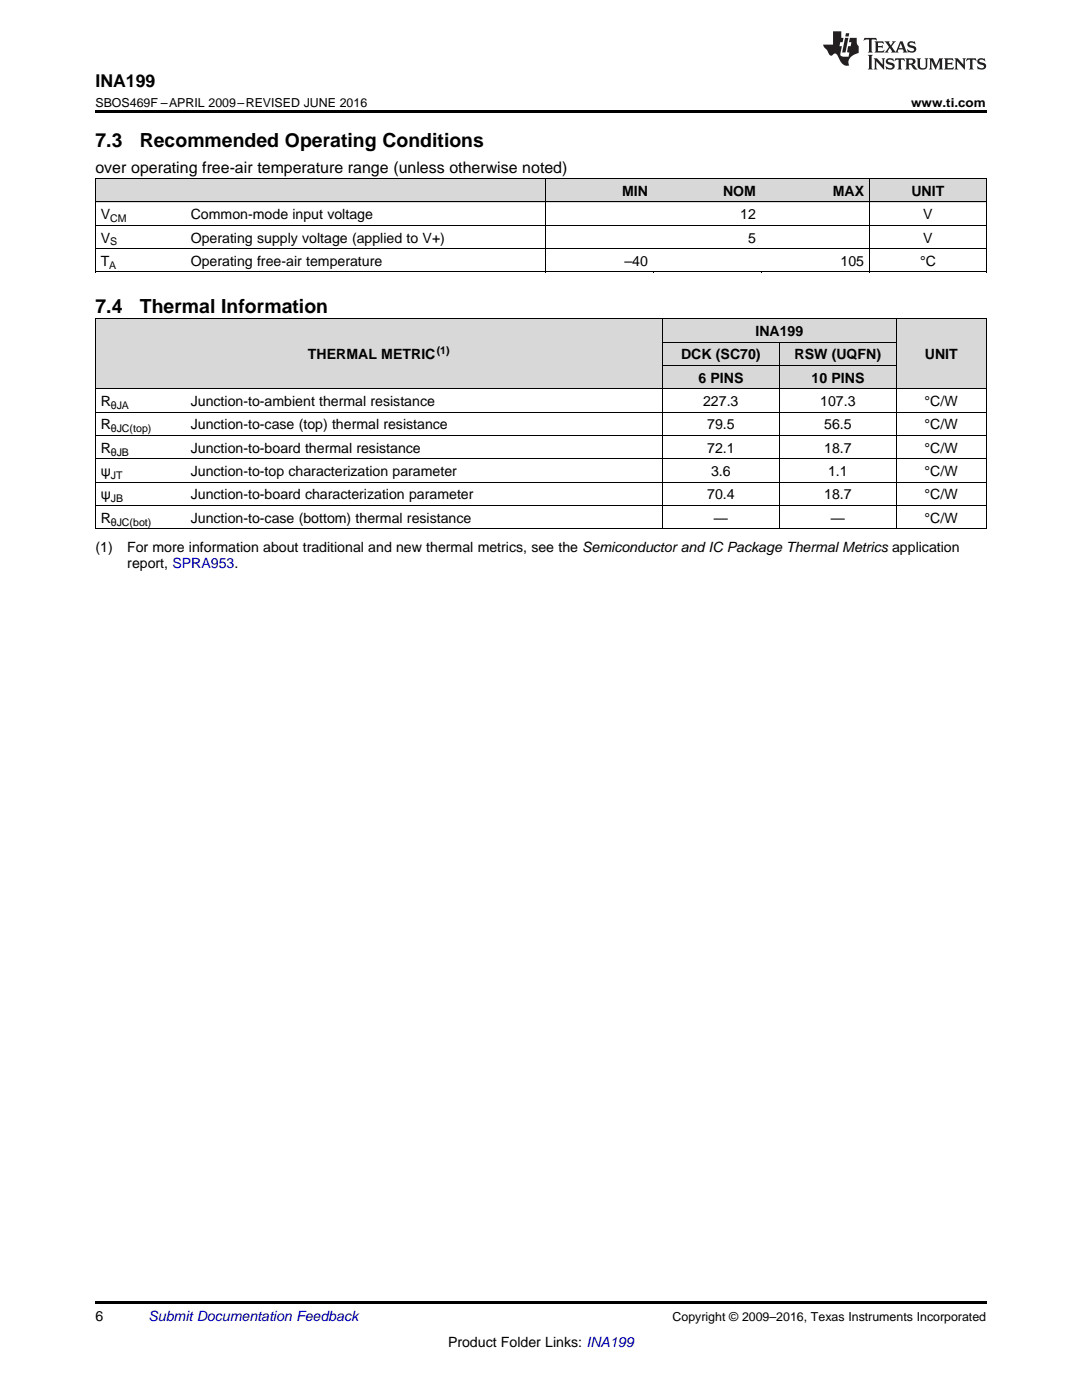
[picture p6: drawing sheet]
<svg xmlns="http://www.w3.org/2000/svg" width="216mm" height="279mm" viewBox="0 0 216 279" stroke-linecap="round" stroke-linejoin="round" font-family="sans-serif">
<defs><g id="words">
<g font-size="3.9">
<text x="19" y="29.3">7.3</text>
<text x="27.9" y="29.3">Recommended Operating Conditions</text>
<text x="19" y="62.4">7.4</text>
<text x="27.9" y="62.4">Thermal Information</text>
</g>
<text font-size="3.5" x="19" y="17.3">INA199</text>
<text font-size="3.2" x="19" y="34.4">over operating free-air temperature range (unless otherwise noted)</text>
<g font-size="2.8">
<text x="124.1" y="39.1">MIN</text>
<text x="144.3" y="39.1">NOM</text>
<text x="166.2" y="39.1">MAX</text>
<text x="181.9" y="39.1">UNIT</text>
<text x="20.1" y="43.7">V</text>
<text x="38.1" y="43.7">Common-mode input voltage</text>
<text x="147.7" y="43.7">12</text>
<text x="184.2" y="43.7">V</text>
<text x="20.1" y="48.4">V</text>
<text x="20.1" y="53.1">T</text>
<text x="38.1" y="48.4">Operating supply voltage (applied to V+)</text>
<text x="38.1" y="53.1">Operating free-air temperature</text>
<text x="124.6" y="53.1">–40</text>
<text x="149.3" y="48.4">5</text>
<text x="167.7" y="53.1">105</text>
<text x="183.6" y="53.1">°C</text>
<text x="184.2" y="48.4">V</text>
<text x="61.5" y="71.7">THERMAL METRIC</text>
<text x="135.9" y="71.7">DCK (SC70)</text>
<text x="150.7" y="67.1">INA199</text>
<text x="158.5" y="71.7">RSW (UQFN)</text>
<text x="184.5" y="71.7">UNIT</text>
<text x="139.3" y="76.4">6 PINS</text>
<text x="161.9" y="76.4">10 PINS</text>
<text x="20.1" y="81">R</text>
<text x="38.1" y="81">Junction-to-ambient thermal resistance</text>
<text x="140.3" y="81">227.3</text>
<text x="163.7" y="81">107.3</text>
<text x="184.5" y="81">°C/W</text>
<text x="20.1" y="85.7">R</text>
<text x="38.1" y="85.7">Junction-to-case (top) thermal resistance</text>
<text x="141.1" y="85.7">79.5</text>
<text x="164.5" y="85.7">56.5</text>
<text x="184.5" y="85.7">°C/W</text>
<text x="20.1" y="90.3">R</text>
<text x="20.1" y="95">ψ</text>
<text x="38.1" y="90.3">Junction-to-board thermal resistance</text>
<text x="38.1" y="95">Junction-to-top characterization parameter</text>
<text x="141.1" y="90.3">72.1</text>
<text x="141.9" y="95">3.6</text>
<text x="164.5" y="90.3">18.7</text>
<text x="165.2" y="95">1.1</text>
<text x="184.5" y="90.3">°C/W</text>
<text x="184.5" y="95">°C/W</text>
<text x="20.1" y="99.7">ψ</text>
<text x="38.1" y="99.7">Junction-to-board characterization parameter</text>
<text x="141.1" y="99.7">70.4</text>
<text x="164.5" y="99.7">18.7</text>
<text x="184.5" y="99.7">°C/W</text>
<text x="20.1" y="104.3">R</text>
<text x="38.1" y="104.3">Junction-to-case (bottom) thermal resistance</text>
<text x="142.4" y="104.3">—</text>
<text x="165.8" y="104.3">—</text>
<text x="184.5" y="104.3">°C/W</text>
<text x="19" y="110.2">(1)</text>
<text x="25.4" y="110.2">For more information about traditional and new thermal metrics, see the Semiconductor and IC Package Thermal Metrics application</text>
<text x="25.4" y="113.3">report, SPRA953.</text>
<text x="19" y="263.6">6</text>
<text x="89.4" y="268.9">Product Folder Links: INA199</text>
</g>
<text font-size="2.8" fill="#0000c8" x="29.6" y="263.6">Submit Documentation Feedback</text>
<g font-size="2.5">
<text x="19" y="21.4">SBOS469F –APRIL 2009–REVISED JUNE 2016</text>
<text x="181.8" y="21.4">www.ti.com</text>
<text x="134.2" y="263.6">Copyright © 2009–2016, Texas Instruments Incorporated</text>
</g>
<g font-size="2.1">
<text x="22" y="44.3">CM</text>
<text x="21.8" y="53.6">A</text>
<text x="22" y="49">S</text>
<text x="87.1" y="70.6">(1)</text>
<text x="22.1" y="81.6">θJA</text>
<text x="22.1" y="86.3">θJC(top)</text>
<text x="22.1" y="90.9">θJB</text>
<text x="22.1" y="95.6">JT</text>
<text x="22.1" y="100.2">JB</text>
<text x="22.1" y="104.9">θJC(bot)</text>
</g>
</g></defs>
<g fill="#d8d8d8">
<path d="M19 63.7h18v13.9h-18z"/>
<path d="M37 63.7h95.2v13.9h-95.2z"/>
<path d="M178.9 63.7h17.9v13.9h-17.9z"/>
<path d="M132.2 73h23.3v4.6h-23.3z"/>
<path d="M155.5 73h23.4v4.6h-23.4z"/>
<path d="M132.2 68.3h23.3v4.7h-23.3z"/>
<path d="M155.5 68.3h23.4v4.7h-23.4z"/>
<path d="M132.2 63.7h23.3v4.6h-23.3z"/>
<path d="M155.5 63.7h23.4v4.6h-23.4z"/>
<path d="M19 35.7h18v4.7h-18z"/>
<path d="M37 35.7h71.8v4.7h-71.8z"/>
<path d="M108.8 35.7h21.6v4.7h-21.6z"/>
<path d="M130.4 35.7h21.5v4.7h-21.5z"/>
<path d="M151.9 35.7h21.6v4.7h-21.6z"/>
<path d="M173.5 35.7h23.3v4.7h-23.3z"/>
</g>
<g fill="#000">
<path d="M19 22h177.8v.5h-177.8zM19 54.3h.2zM108.7 54.3h.1zM130.3 54.3h.1zM151.8 54.3h.1zM173.4 54.3h.1zM196.7 54.3h.1zM19 105.6h.2zM132.1 105.6h.1zM155.4 105.6h.1zM178.8 105.6h.1zM196.7 105.6h.1z"/>
<path d="M19 259.7h177.8v.5h-177.8z"/>
</g>
<g fill="none" stroke="#000" stroke-width=".2">
<path d="M19 35.6h177.8M19.1 35.7v18.6M108.8 35.7v18.6M173.4 35.7v18.6M196.8 35.7v18.6M19 54.3h177.8M19 49.6h177.8M19 45h177.8M19 40.3h177.8M19 77.6h177.8M19 63.6h177.8M19.1 63.6v42"/>
<path d="M132.1 63.6v42M132.2 72.9h46.7M132.2 68.3h46.7M155.5 68.3v37.3M178.8 63.6v42M196.8 63.6v42M19 96.2h177.8M19 91.6h177.8M19 86.9h177.8M19 82.3h177.8M19 105.5h177.8M19 100.9h177.8"/>
</g>
<g fill="#231f20">
<path d="M172.5 7.6l-.1 .5 .4-.2h.6v.1v2.1l-.2 .4h.9l-.2-.4v-2.1l.1-.1h.5l.5 .2-.2-.5zM174.5 8.3l.2 .3v1.5l-.2 .4h1.8l.2-.6a1.04 1.04 0 0 1-1.3 .2v-.7h.6l.3 .2v-.6l-.3 .2h-.6v-.6l.8-.1 .4 .3-.2-.5zM176.5 8.3l.9 1.1-.9 1.1h.8l-.2-.2 .4-.7 .5 .7-.2 .2h1.5l-.2-.2 .2-.4h.9l.1 .4-.2 .2h1l-.3-.3-.7-1.9h-.5l-.9 2-.8-1 .9-1h-.8l.1 .3-.4 .5-.3-.6 .1-.2zM179.7 8.6l.4 1h-.7zM181.3 8.4a.63 .63 0 0 0-.2 .7 .63 .63 0 0 0 .6 .4l.6 .2 .1 .2a.75 .75 0 0 1-.7 .4 .75 .75 0 0 1-.6-.5l.1 .7 .1-.1a1.11 1.11 0 0 0 1.5-.6 1.13 1.13 0 0 0-1.2-.8l-.1-.4a1.04 1.04 0 0 1 1.2 .2l-.2-.5-.2 .1-.4-.2zM173.2 10.9l.2 .4v2.2l-.2 .4h1l-.3-.4v-2.2l.3-.4zM174.3 11.6l.3 .4v1.5l-.3 .4h.8l-.2-.4v-1.3l1.5 1.7v-1.9l.2-.4h-.7l.2 .4v.9l-1.1-1.3zM177 11.8a.62 .62 0 0 0-.2 .7 .62 .62 0 0 0 .6 .4l.6 .1 .1 .3a.76 .76 0 0 1-.7 .3 .76 .76 0 0 1-.7-.4l.2 .7 .1-.1a1.11 1.11 0 0 0 1.5-.6 1.13 1.13 0 0 0-1.2-.8l-.1-.4a1.04 1.04 0 0 1 1.2 .2l-.2-.6-.2 .1-.5-.1zM178.7 11.6l-.2 .6a.61 .61 0 0 1 .8-.3v1.6l-.2 .4h.9l-.2-.4v-1.6a.63 .63 0 0 1 .7 .3l-.1-.6zM180.6 11.6l.3 .4v1.5l-.3 .4h1l-.2-.2-.1-.8 .6 .2a.76 .76 0 0 0 1.2 .7l-1-1a.58 .58 0 0 0 .6-.5 .58 .58 0 0 0-.5-.6zM181.4 11.9h.1a.45 .45 0 0 1 .5 .1 .45 .45 0 0 1 .1 .5l-.8 .2zM182.9 11.6l.2 .2a2.17 2.17 0 0 0 .3 1.9 .99 .99 0 0 0 1.6-.6v-1.1l.2-.4h-.7l.2 .2a1.92 1.92 0 0 1-.2 1.8 .6 .6 0 0 1-.9-.5v-1.1l.2-.4zM185.4 11.6l.2 .4v1.5l-.2 .4h.7l-.2-.4v-1.4l.8 1.8 .8-1.8v1.4l-.2 .4h.9l-.2-.4v-1.5l.2-.4h-.8l-.6 1.5-.6-1.5zM188.4 11.6l.2 .4v1.5l-.2 .4h1.8l.1-.6a1.04 1.04 0 0 1-1.2 .1v-.6h.5l.4 .2v-.6l-.4 .2h-.5v-.7h.8l.3 .3-.1-.6zM190.5 11.6l.2 .4v1.5l-.2 .4h.7l-.2-.4v-1.3l1.5 1.7v-1.9l.2-.4h-.7l.2 .4v.9l-1.1-1.3zM192.9 11.6l-.1 .6a.61 .61 0 0 1 .7-.3l.1 1.6-.3 .4h1l-.3-.4 .1-1.6a.63 .63 0 0 1 .7 .3l-.1-.6zM195.2 11.8a.62 .62 0 0 0-.2 .7 .62 .62 0 0 0 .6 .4l.6 .1 .1 .3a.76 .76 0 0 1-.7 .3 .76 .76 0 0 1-.6-.4l.1 .7 .1-.1a1.11 1.11 0 0 0 1.6-.6 1.13 1.13 0 0 0-1.3-.8l-.1-.4a1.04 1.04 0 0 1 1.2 .2l-.1-.6-.2 .1-.5-.1z"/>
<path d="M166.2 6.3v2.6h-1.9v.4l.8 .9a.91 .91 0 0 0 1 .8 .56 .56 0 0 1 .5-.3 .56 .56 0 0 1 .5 .3l.4 .8a1.53 1.53 0 0 0 1.9 1.2 1.54 1.54 0 0 1 1-2.1l.9-.3v-1.4a1.52 1.52 0 0 1-.4-1.6h-1.3l-.2 .8h.5l-.2 .8h-.5l-.1 1v.2l.4 .1-.2 .8a1.93 1.93 0 0 1-1.6-.3l.3-1.8h-.5l.2-.8h.4l.2-.8h-.4v-1.3zM168.6 7.6l-.6 2.9h.7l.6-2.9zM168.8 6.6l-.1 .7h.6l.2-.7z"/>
</g>
<use href="#words"/>
</svg>
